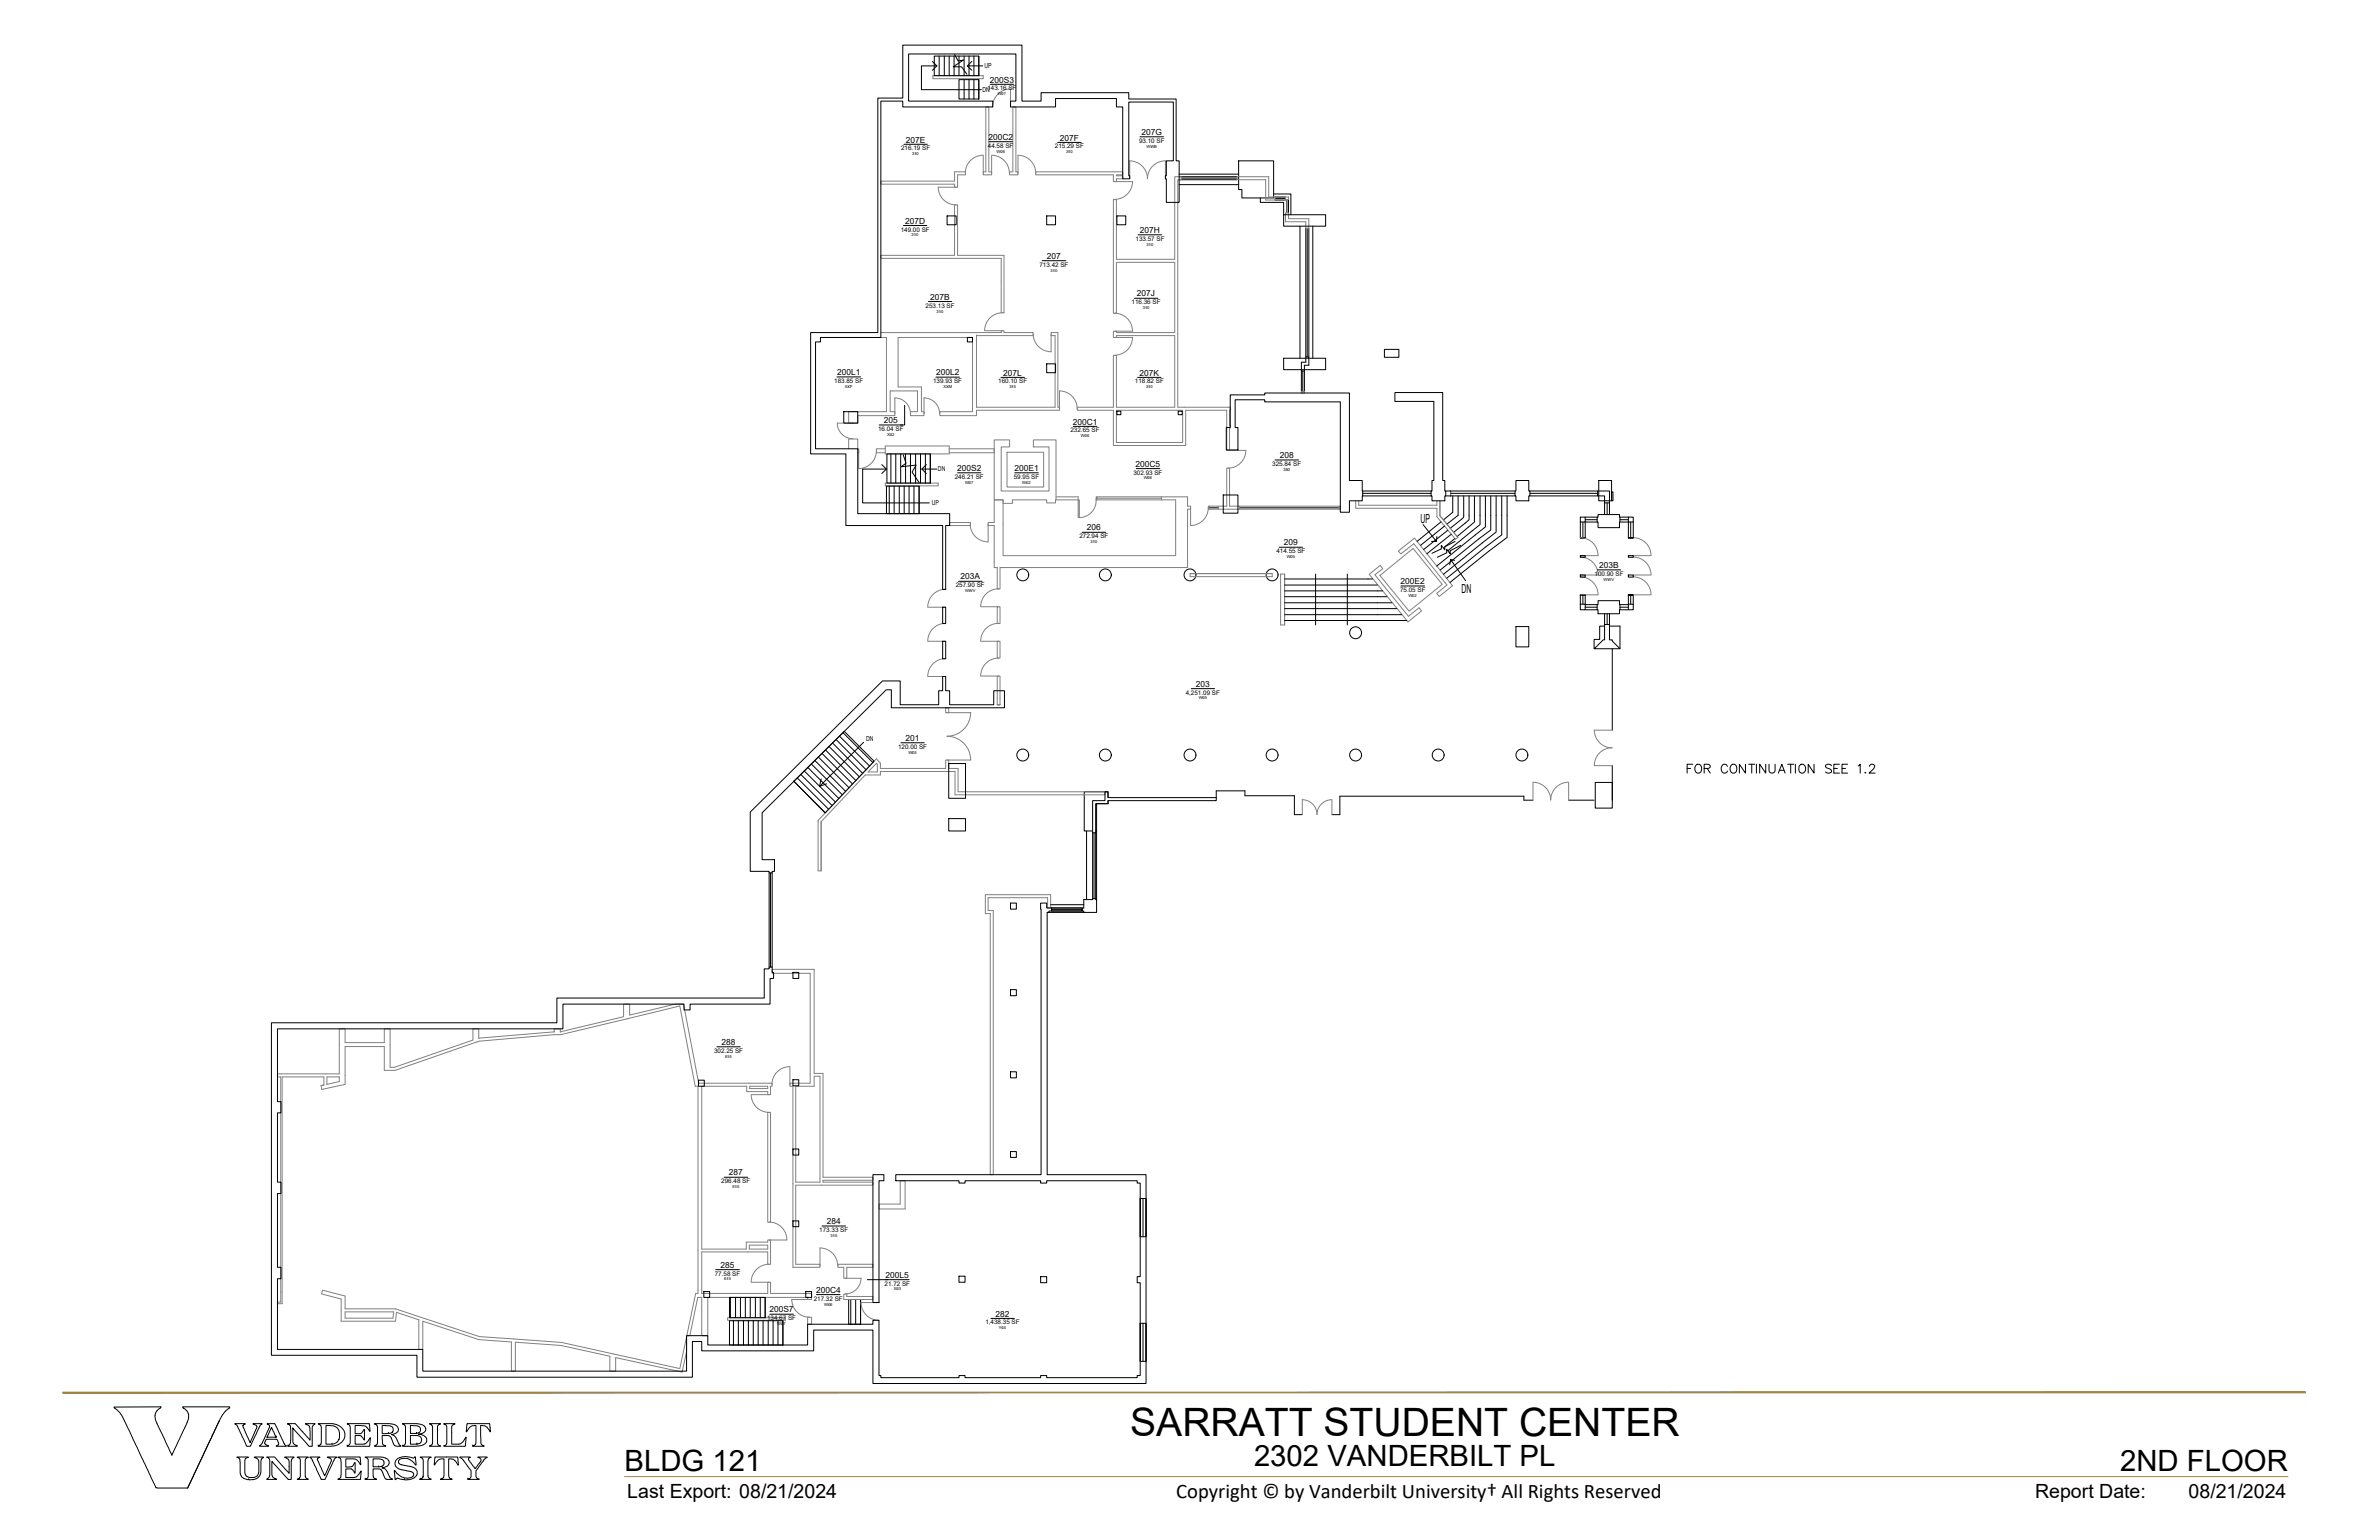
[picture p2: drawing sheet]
<svg xmlns="http://www.w3.org/2000/svg" width="432mm" height="279mm" viewBox="0 0 432 279" stroke-linecap="round" stroke-linejoin="round" font-family="sans-serif">
<defs><g id="words">
<text font-size="7.1" x="205.1" y="260.4">SARRATT STUDENT CENTER</text>
<g font-size="5.3">
<text x="113.4" y="267">BLDG 121</text>
<text x="227.6" y="266">2302 VANDERBILT PL</text>
<text x="384.8" y="266.9">2ND FLOOR</text>
</g>
<text font-size="3.8" x="213.5" y="271.7">Copyright © by Vanderbilt University† All Rights Reserved</text>
<g font-size="3.5">
<text x="113.9" y="271.8">Last Export: 08/21/2024</text>
<text x="369.4" y="271.8">Report Date:</text>
<text x="397.2" y="271.8">08/21/2024</text>
</g>
<g font-size="2.3">
<text x="257.8" y="94.9">UP</text>
<text x="265.3" y="107.6">DN</text>
</g>
<g font-size="1.5">
<text x="179.6" y="15">200S3</text>
<text x="164.4" y="25.9">207E</text>
<text x="179.4" y="25.4">200C2</text>
<text x="192.3" y="25.5">207F</text>
<text x="207.2" y="24.5">207G</text>
<text x="164.3" y="40.6">207D</text>
<text x="190" y="47">207</text>
<text x="206.9" y="42.3">207H</text>
<text x="206.4" y="53.8">207J</text>
<text x="168.9" y="54.4">207B</text>
<text x="151.9" y="68.1">200L1</text>
<text x="169.9" y="68.1">200L2</text>
<text x="182.1" y="68.2">207L</text>
<text x="206.8" y="68.2">207K</text>
<text x="160.4" y="76.8">205</text>
<text x="194.7" y="77.1">200C1</text>
<text x="232.3" y="83.2">208</text>
<text x="173.7" y="85.5">200S2</text>
<text x="184.1" y="85.5">200E1</text>
<text x="206.1" y="84.7">200C5</text>
<text x="197.3" y="96.2">206</text>
<text x="233" y="98.9">209</text>
<text x="174.4" y="105.1">203A</text>
<text x="254.2" y="106">200E2</text>
<text x="290.3" y="103.1">203B</text>
<text x="217.1" y="124.6">203</text>
<text x="164.4" y="134.5">201</text>
<text x="131" y="189.6">288</text>
<text x="132.3" y="213.2">287</text>
<text x="150.1" y="222.1">284</text>
<text x="130.8" y="230">285</text>
<text x="160.7" y="231.8">200L5</text>
<text x="139.6" y="238.1">200S7</text>
<text x="148.1" y="234.6">200C4</text>
<text x="180.7" y="238.9">282</text>
</g>
<g font-size="1.3">
<text x="178.3" y="16.7">DN</text>
<text x="178.7" y="12.4">UP</text>
<text x="170.3" y="85.4">DN</text>
<text x="169.1" y="91.5">UP</text>
<text x="157.2" y="134.5">DN</text>
</g>
<g font-size="1.1">
<text x="179.2" y="16.4">143.16 SF</text>
<text x="163.6" y="27.3">216.19 SF</text>
<text x="179.3" y="26.8">44.58 SF</text>
<text x="191.5" y="26.9">215.29 SF</text>
<text x="206.7" y="25.9">93.10 SF</text>
<text x="163.5" y="42">149.00 SF</text>
<text x="206.1" y="43.7">133.57 SF</text>
<text x="188.7" y="48.4">713.42 SF</text>
<text x="168" y="55.9">253.13 SF</text>
<text x="205.4" y="55.2">116.36 SF</text>
<text x="151.4" y="69.5">183.85 SF</text>
<text x="169.4" y="69.5">139.93 SF</text>
<text x="181.2" y="69.6">160.10 SF</text>
<text x="206" y="69.6">118.82 SF</text>
<text x="159.4" y="78.2">16.04 SF</text>
<text x="194.3" y="78.5">232.65 SF</text>
<text x="173.3" y="86.9">246.21 SF</text>
<text x="184" y="86.9">59.95 SF</text>
<text x="205.7" y="86.1">302.93 SF</text>
<text x="230.9" y="84.6">325.84 SF</text>
<text x="195.9" y="97.7">272.94 SF</text>
<text x="231.7" y="100.4">414.55 SF</text>
<text x="173.5" y="106.6">257.90 SF</text>
<text x="254.1" y="107.4">75.05 SF</text>
<text x="289.4" y="104.5">100.90 SF</text>
<text x="215.2" y="126">4,251.09 SF</text>
<text x="163" y="135.9">120.00 SF</text>
<text x="129.6" y="191">302.25 SF</text>
<text x="130.9" y="214.7">296.48 SF</text>
<text x="148.7" y="223.5">173.33 SF</text>
<text x="129.7" y="231.5">77.58 SF</text>
<text x="160.6" y="233.3">21.72 SF</text>
<text x="139.2" y="239.5">134.67 SF</text>
<text x="147.7" y="236">217.32 SF</text>
<text x="178.8" y="240.3">1,438.35 SF</text>
</g>
<g font-size=".7">
<text x="181.1" y="17.3">W07</text>
<text x="181.7" y="17.3">-</text>
<text x="165.6" y="28.2">310</text>
<text x="166.1" y="28.2">-</text>
<text x="180.9" y="27.7">W06</text>
<text x="181.5" y="27.7">-</text>
<text x="193.5" y="27.8">310</text>
<text x="194" y="27.8">-</text>
<text x="208.1" y="26.8">WWB</text>
<text x="208.9" y="26.8">-</text>
<text x="165.5" y="42.9">310</text>
<text x="166" y="42.9">-</text>
<text x="208.1" y="44.6">310</text>
<text x="208.6" y="44.6">-</text>
<text x="190.7" y="49.3">310</text>
<text x="191.2" y="49.3">-</text>
<text x="170" y="56.7">310</text>
<text x="170.5" y="56.7">-</text>
<text x="207.4" y="56.1">310</text>
<text x="207.9" y="56.1">-</text>
<text x="153.3" y="70.4">XXF</text>
<text x="153.9" y="70.4">-</text>
<text x="171.2" y="70.4">XXM</text>
<text x="171.9" y="70.4">-</text>
<text x="183.2" y="70.5">315</text>
<text x="183.7" y="70.5">-</text>
<text x="208" y="70.5">310</text>
<text x="208.5" y="70.5">-</text>
<text x="161" y="79.1">X02</text>
<text x="161.6" y="79.1">-</text>
<text x="196.2" y="79.3">W06</text>
<text x="196.8" y="79.3">-</text>
<text x="175.2" y="87.8">W07</text>
<text x="175.8" y="87.8">-</text>
<text x="185.5" y="87.8">W02</text>
<text x="186.2" y="87.8">-</text>
<text x="207.6" y="87">W06</text>
<text x="208.3" y="87">-</text>
<text x="232.9" y="85.4">350</text>
<text x="233.5" y="85.4">-</text>
<text x="197.9" y="98.6">310</text>
<text x="198.4" y="98.6">-</text>
<text x="233.5" y="101.2">W05</text>
<text x="234.2" y="101.2">-</text>
<text x="175.2" y="107.4">WWV</text>
<text x="176" y="107.4">-</text>
<text x="291.1" y="105.3">WWV</text>
<text x="291.9" y="105.3">-</text>
<text x="255.6" y="108.3">W02</text>
<text x="256.3" y="108.3">-</text>
<text x="217.6" y="126.9">W05</text>
<text x="218.2" y="126.9">-</text>
<text x="164.9" y="136.8">W05</text>
<text x="165.5" y="136.8">-</text>
<text x="131.6" y="191.9">615</text>
<text x="132.1" y="191.9">-</text>
<text x="133" y="215.5">615</text>
<text x="133.4" y="215.5">-</text>
<text x="150.7" y="224.4">315</text>
<text x="151.2" y="224.4">-</text>
<text x="131.4" y="232.3">615</text>
<text x="131.9" y="232.3">-</text>
<text x="149.6" y="236.9">W06</text>
<text x="150.2" y="236.9">-</text>
<text x="162.2" y="234.1">X03</text>
<text x="162.8" y="234.1">-</text>
<text x="141.1" y="240.4">W07</text>
<text x="141.7" y="240.4">-</text>
<text x="181.3" y="241.1">Y04</text>
<text x="181.8" y="241.1">-</text>
</g>
</g></defs>
<!-- layer: A-WALL-EXTR -->
<g fill="none" stroke="#000" stroke-width=".18">
<path d="M163.9 8.2h21.6v10.1h3.5v-1.5h15.9v1.2h8.6v11.2h.5v7.5h-2.3v-4.3h-.2v-.5h.2v-2.7h1.3v-10.7h-8.1v13.4h.1v.5h-1.2v-13h-1.2v-1.5h-11v1.5h-8.2v-1.1h1v-8.5h-19.5v8.5h15.3v1.1h-16.3v-1.1h-4v42.9h-11v.8h-.9v19.4h7.7v11.8h16.7v2.1h-.8v11.6h-.5v-11.6h-17.6v-12.9h-6.4v-22.1h12.2v-42.5h4.6zM214 32.6h10.5M214 32.1h10.5M214 33.5h10.8M214 31.6h10.8M214.4 32.3h10.1M224.8 29.2h6.4v6.7h-5.8v-1.5h-.6zM228.8 35.9v.8h4.2v2.3M231.2 35.2h3.1v3.8M231.4 36.3h1.9M231.4 36h1.9M231.4 35.7h1.9"/>
<path d="M233 39h7.6v2h-7.6zM233.6 36.2v2.4M233.9 36.2v2.4M236 41v24M237 41.4v23.3M237.3 41.4v23.3M237.6 41.4v23.3M238.3 41v24M223.3 71.6h6.3v-.3h15.3v15.9h2.4v3.7h-2.4v2h-1.6v-20h-13.7v-.4h-5.4v5.1h.5v4h-2.1v-4h.7zM233 65h7.6v2.1h-7.6zM236.2 67.3v3.7M236.5 67.3v3.7"/>
<path d="M236.8 67.3v3.7M237 64.7h.6v1.6h-.8v1h-.6v-1.6h.8zM251.3 63.4h2.6v1.4h-2.6zM253.2 71.2h8.7v16h.3v1.9h.2l-.2 1.8h-2.3v-.9h-.2v-.9h.2v-1.9h.4v-14.4h-7.1zM219.5 92.1h1.6M222 89.8h2.7v3.3h-2.7zM225 92.1h18M247.3 89.1h12.4M247.3 90h12.4M247.3 89.5h12.4M262.4 89.1h12.6M262.4 90h12.6"/>
<path d="M263.3 89.5h11.7M275.2 87.2h2.3v1.9h.2v.9h-.2v.9h-2.3v-.9h-.2v-.9l.2-.1zM277.7 89.1h12.3M277.7 90h12.3M277.7 89.5h12.3M286.8 93.8h.9v.9h-.9zM286.8 94.7v2.9M287.3 94.7v2.9M287.7 97.6h-.9h.9M287.7 94.3h2.2M287.7 93.8h2.2M289.9 94.7h-2.2v2.9"/>
<path d="M290 89.1h2.1v2.1h-.9v-1.2h-1.2zM290.1 93.4h3.8v2.3h-3.8v-1h-.2v-.9h.2zM290.2 87.2h2.3v3.7h-2.3zM291.2 91.2v2.2M291.7 91.2v2.2M292.1 91.2v2.2M292.5 89.3h.3v1.6h-.3zM294 94.7h1.6M294 94.3h1.6M294 93.8h1.6M295.6 97.6h.8h-.8M295.6 93.8h.8v.9h-.8z"/>
<path d="M295.6 94.7v2.9M296 94.7v2.9M296.4 94.7v2.9M171.1 110.2h.5v2.9h-.5zM171.1 116.3h.5v3.2h-.5zM286.8 100.8h.9v.3h-.9zM286.8 104.3h.9v.4h-.9zM286.8 109.6h.9v1h-.9zM286.8 108v1.6M287.3 108v1.6M287.7 109.7h2.2M287.7 110.2h2.2"/>
<path d="M287.7 110.6h2.2M287.7 108v1.6M290.1 109h3.8v2.4h-3.8v-.8h-.2v-.9h.2zM291.2 113.6h-.8v2.4h-1.1v1.6h.2M291.2 111.4v1.9M291.7 111.4v1.9M292.1 113.6h1.9v4l-1.4-1.3v-.2h-.5v-2.8h-.9v2.8h-.2l-1.7 1.6 4.7-.1M292.1 111.4v1.9M292.6 117.7v14.8M294 109.7h1.6M294 110.2h1.6M294 110.6h1.6"/>
<path d="M295.6 100.8h.8v.3h-.8zM295.6 104.3h.8v.4h-.8zM295.6 109.6h.8v1h-.8zM295.6 108v1.6M296 108v1.6M296.4 108v1.6M292.6 138.9v6.3M306.2 139.4h.7M307.2 138.7h-1v1.6M307.9 138.7a.73 .73 0 0 1 .9 .3 .73 .73 0 0 1 0 .9 .59 .59 0 0 1-.7 .4 .59 .59 0 0 1-.5-.6v-.4zM309.3 139.4l1-.1a.35 .35 0 0 0-.1-.6h-.9v1.6M309.9 139.4l.5 .9"/>
<path d="M313.5 139a.59 .59 0 0 0-.6-.3 .59 .59 0 0 0-.5 .6v.4a.59 .59 0 0 0 .5 .6 .59 .59 0 0 0 .6-.4M314.3 138.7a.73 .73 0 0 1 .9 .3 .73 .73 0 0 1 0 .9 .59 .59 0 0 1-.7 .4 .59 .59 0 0 1-.5-.6v-.4zM316.8 138.7v1.6l-1.1-1.6v1.6M317.4 138.7h1.1M318 138.7v1.6M318.8 138.7v1.6M320.5 138.7v1.6l-1.1-1.6v1.6M321.1 138.7v1.1a.56 .56 0 0 0 .5 .5 .56 .56 0 0 0 .6-.5v-1.1M323 139.8h.8M324.5 138.7h1.1M325 138.7v1.6M325.9 138.7v1.6"/>
<path d="M326.6 138.9a.68 .68 0 0 1 .9-.1 .68 .68 0 0 1 .2 .9 .61 .61 0 0 1-.6 .6 .61 .61 0 0 1-.6-.6zM329.3 138.7v1.6l-1.1-1.6v1.6M332.4 138.9a.61 .61 0 0 0-.6-.3 .61 .61 0 0 0-.5 .4l.2 .3 .8 .3 .1 .5a.79 .79 0 0 1-1.1 0M332.9 139.4h.6M333.9 138.7h-1v1.6h1M334.3 139.4h.7M335.4 138.7h-1.1v1.6h1.1M337.3 139l.3-.3v1.6M339.3 139l.3-.3h.5a.44 .44 0 0 1-.1 .8l-.8 .8h1.1M136.2 147.3l24-23.8h3.2v4.4h7v-2.6h.7v-2.6h.5v2.6h.8v2.6h8v-2.6h1.9v3.1h-20.5v-3.2h-.9l-22.6 22.3v8.5h2.3v2.1h-.4v.3h-.6v-.3h-3.4zM139.6 158.4v17M139.9 158.4v17"/>
<path d="M140.2 158.4v17M197.2 150.8v12.4M198.3 145.3h2.3v-1.6h.5v1h19.7v.6h-19.7v.5h-2.2v5.3h-.6zM198.3 151.1v11.9M198.6 151.1v11.9M198.9 151.1v11.9M199 150.8v12.4M201.1 144.7v-1h-4.3v7.1h1.5M201.1 145.3v.5h-2.1v5h-.1M220.8 144.7v-1.2h5.2v.9h8.9v3.4h1.5M278.2 145.2h-1.6v-.7h-33.4v3.3h-1.4M284.7 145.2h4.6"/>
<path d="M289.5 142h3.1v4.6h-3.1zM322.8 140.3l.6-1.6 .6 1.6M338.6 140.1v.2l.1-.1M190.1 165.5h6.6M190.7 164.1h6M190.9 164.7h5.5v.6h-5.5zM190.9 165.3h5.5M190.9 165h5.5M190.9 164.7h5.5M196.7 163.2h1.6v-.2h.6v.2h.1v2.3h-2.3v-.2h-.3v-.6h.3zM49.3 185.6h51.8v-4.5h37.6v-5.3h.9v-.4h.6v1h.2v1.1h-.6v4.7h-14.5v1h-1.2v-1h-21.9v4.5h-51.8v13.2h.6v2h-.6v12.6h.6v2h-.6v13.4h.6v2.1h-.6v12.8h26.3v4h47.9v-6.5h3.9v1.7h18.1v-3.7h11.8v-.8h1.1v10.1h.4v.4h14.2v-.4h1.1v.4h13.7v-.4h1.1v.4h16.4v-.4h.6v-16.9h-.6v-1.1h.6v-17h-.6v-.4h-16.4v.4h-1.1v-.4h-13.7v.4h-1.1v-.4h-11.5v-1.1h26.4l-.1-49.3h1.1v.9h.9v.6h-.5v.2h-.3v47.6h17.9v37.9h-49.6v-9.7h-10.7v3.8h-20.3v-1.7h-1.7v6.5h-50v-4h-26.4zM158.4 213.1h2v1.1h-.9v22.1h-1.1z"/>
<path d="M207 217.4h1v7h-1zM207 217.4v7M207.5 217.4v7M208 217.4v7M207 240.1h1v6.9h-1zM207 240.1v6.9M207.5 240.1v6.9M208 240.1v6.9"/>
</g>
<g fill="#000" stroke="#000" stroke-width=".18">
<path d="M286.8 107.9l.9 .1zM286.8 107.9l.9 .1z"/>
<path d="M295.6 107.9l.8 .1zM295.6 107.9l.8 .1z"/>
</g>
<!-- layer: A-WALL-INTR -->
<g fill="none" stroke="#808080" stroke-width=".18">
<path d="M169.3 13.7h9.2v.6h-9.2zM178.9 19.4h.6v11.8h.5v.5h-1.5v-.5h.4zM183.8 19.4h.6v11.8h.4v.5h-1.6v-.5h.6zM159.9 32.9h13.4v-1.7h1.9v.5h-1.4v2.3h-.5v-.6h-13.4zM188 31.2h15.8v.5h-1.2v.2h1.2v.5h-1.2v.5h-.5v-1.2h-14.1zM202.1 36.2h.5v10.8h10.6v-14.9h1.2v.5h-.6v41.3h9.5v.5h-.1v2.7h.1v.6h-.1v4h-.5v-7.3h-7.5v6.4h-13.1v-6.4h-6.6v-.5h6.6v-9.4h.5v9.4h10.6v-13h-10.6v.3h-.5v-1.1h.5v.2h10.6v-12.7h-10.6v9.2h-.5zM224.5 32.1h5.8v3.6h1.1v.6h-1.7v-3.7h-5.2zM233.3 38.6h.6v1.1h3.7v1.7h-.6v-1.2h-3.7zM233.3 35.7h.6v.5l-.6 .1zM159.9 46.3h13.4v-9.1h.5v9.1h8.4v10.4h-.5v-9.8h-21.8zM182 56.7a3.2 3.2 0 0 0-3.3 3.3h3.3M159.9 60.3h21.8v-.3h.5v.3h5.3v.6h-10.3"/>
<path d="M177.2 60.8v13.1h14.3v-13h-.7v-.6h1.2v13.6h.3v.5h-15.1v1h-6.6v-.7h5.9v-13.5h-13.5v9h4.2v4.5h.5v.7h-2.4v-.7h1.2v-3.8h-4.9v3.8h.8v.7h-6.7v1.4h-1.7v-2.1h6.9v-13.5h-1.6M180.5 79.8h2.7v1.3h-1.5v8h8.7v-8h-2.8v-1.3h4.1l-.1 11.4h-1.6v-.5h-6.2v.6h-1.7v-.6h-1.6zM202.6 74.4h12.1v5.9h-12.1zM236.2 71h.6v.3h-.6zM154 81.4v-1.8h1.7v1.8h.2v.7h-.2M160.7 81.4h-1.6v.7h1.6M160.7 87.6h9.6v.6h-9.6zM160.7 80.9h11.6v1.5h-11.6zM172.3 81.4h8.2v.7h-8.2M172.4 94.8h3.7v.5h-3.7zM182.8 82.1h6.6v6.3h-6.6zM191.7 90.1h4v.6h-4"/>
<path d="M199 90.1h.1v.6h-.1zM199.1 90.1h11.7M199.1 90.4h11.7M199.1 90.7h11.7M219.3 91.8h.2v.6h-.2zM219.5 92.4h1.6M219.5 91.8h1.6M222.7 84.9h.5v6.9h1.8v.6h-3.9v-.6h1.6zM225 92.4h18M225 91.8h18M243 91.8h.3v.6h-.3zM246.1 90.9v1.3h14.7v1.5l3.4 4.1 .4-.3"/>
<path d="M246.6 90.9v.8h14.2v-.8M253.8 100l2.9-2.4 6.9 8.7-2.4 1.9-.4-.5 1.8-1.6-6-7.4-2.4 1.8zM261.4 90.9v2.7M261.4 93.6l3.2 3.9M263.3 89.1v.9v-.9M180.5 103h.5v3.9h.5v-3.9h.6M181 110.1h.5v3h-.5zM181 116.3h.5v3.1h-.5zM181 103h-.5v-7.7h-1.1v-.5h1.1v-4.1h1.6v10.1h31.3v-10.1h-2.6v-.6h4.7v1.7h.6v.6h-.6v10.6h-34M216 104.1h14.9v.5h-14.9zM232.4 104.2h.8v9.2h-.8zM248.5 104.2l2-1.6 .5 .6-1.5 1.1 6.1 7.5 2-1.5 .4 .5-2.4 2z"/>
<path d="M250.5 104.4l6-4.9 5.3 6.5-6 4.9zM159.1 137.7l.7 .7v1h11.8v-1.5h.6v1.5h1.7v4.3h26.7v.5h-27.3v-4.2h-13.5v.6h-2.8l-8 8.5v8.9h-.5v-9.1zM159.1 138.5l.1 .2v1.4h-1.6zM171.6 128.4h.6v.9h-.6zM181 122.7h.5v5.2h-.5zM181.3 127.9h.2h-.2M181.3 127.9h-.3h.3M140.2 175.9h7.6v18.8h1.6v18.9h9v.5h-9v.4h9v.5h-14v14.4h4.4v.5h-4.9v-32.8h-.5v-.6h3.7v-19.9h-6.9zM178.8 162.3h11.9v2.4h-.6v-1.8h-10.7v2.3h.9v47.9h-.6v-47.4h-.9zM50.4 194.8h11.2v-8.1h1v2.5h7.2v-2.5h1v6.9h.8l14.2-4.9v-2h1.1v1.7l13.7-1.2v-.5h1.1v.5l11.5-2.7v-2.3h1.1v2l8.3-2h1.5l2.7 14.3h13.4v.6h-.3v1.5h-.6v-.6h-3.8v-.9h-8.1v29.5h8.1v-1.2h3.8v-.4h.6v4.4h-.6v-2.3h-11.9v7.6h11.9v-2.1h.6v2.1h7.4v1.1h-.7v-.4h-18.1v6.9h-1.1v-6.9h-.8l-1.4 6.9h-.5l1.6-7.6h.4v-37.6h-.5l-2.8-14.6-21.6 5.2h-1.2l-13.7 1.2-15.2 5.3h-1.9v-4.3h-7.2v6.8l-4.2 1-.1-.8h.5v-1.5h-7.6v41.1h-.8v-.3h.6v-40.8h-.6zM59.3 196.7l2.3-.5v-.8h-2.3v1.4M136.1 197.1h3.2v.4h-3.2z"/>
<path d="M136.3 198.6a3.2 3.2 0 0 0 3.3 3.2M136.4 198.6h3.2M144.4 197.1h3.4v-1.8h1v19.2h-4.4zM139.3 201.8h.6v20h-.6zM163.4 214.2h.9v5.1h-4.8v-.8h3.9zM58.5 234.1l4.1 1v2.4h9.2l15.2 5 14.9 1.1 21.5 4.7 1.2-5.7v2.6l-.8 3.7-12.1-2.6v2.5h-1v-2.7l-8.9-2-8.3-.6v5.3h-.7v-5.3l-5.9-.5-10.2-3.3v5.1h-.7v-5.3l-4-1.4-.2 1.6h-9.9v-4l-3.5-.9zM62.6 238h8.8l-.1 1.2h-8.7zM132.1 239.1h10.5v.4h-10.5zM136 225.9h3.3v.7h-3.3zM146.6 239h.7v1.3h-.7zM152.1 229.4h6.3v.5h-4.7v2h-.6v-2h-1zM153.1 234.8h.6v.4h4.7v.6h-5.3z"/>
</g>
<!-- layer: A-DOOR -->
<g fill="none" stroke="#808080" stroke-width=".18">
<path d="M183.4 16.1a3.2 3.2 0 0 0-3.2 3.3M183.4 16.2v3.2M170.3 34h3.3M170.3 33.9a3.2 3.2 0 0 0 3.2 3.3M178.4 28.2a3.2 3.2 0 0 0-3.2 3.2M178.5 28.2v3.2M180 28.2a3.2 3.2 0 0 1 3.2 3.2M180 28.2v3.2M184.7 28.2a3.2 3.2 0 0 1 3.3 3.2M184.8 28.2v3.2M202.3 32.9h3.3M205 29.2a3.2 3.2 0 0 1 3.3 3.2 3.2 3.2 0 0 1 3.2-3.2"/>
<path d="M205 29.2v3.2M205.6 32.9a3.2 3.2 0 0 1-3.3 3.3M211.5 29.2v3.2M202.3 56.8a3.2 3.2 0 0 1 3.3 3.3M152 76.7a2.86 2.86 0 0 0 2.8 2.9M152 76.8h2.8M165.3 75a2.86 2.86 0 0 0-2.9-2.8v2.9M170.5 75a2.86 2.86 0 0 0-2.8-2.8v2.9M187.5 60.6a3.2 3.2 0 0 0 3.3 3.2M190.8 60.6v3.3M195.5 74.2a3.2 3.2 0 0 0-3.2-3.3v3.3M202.3 61.2h3.3"/>
<path d="M202.3 60.1h3.3M205.6 61.2a3.2 3.2 0 0 1-3.3 3.2M155.9 81.8v3.2M159.1 81.8a3.2 3.2 0 0 1-3.3 3.2M176.1 95.1a3.2 3.2 0 0 0 3.2 3.2M179.4 95.1v3.2M195.7 90.7h.2v3.2h-.2zM198.9 90.7a3.1 3.1 0 0 1-3 3.2M219.3 92.1a3.2 3.2 0 0 1-3.2 3.2v-3.2M222.9 81.7h3.2M226.1 81.7a3.2 3.2 0 0 1-3.2 3.2M286.8 97.6a3.2 3.2 0 0 1 3.3 3.2"/>
<path d="M296.4 97.6a3.2 3.2 0 0 1 3.3 3.2M168.4 116.3h3.2M168.4 110.2h3.2M171.6 106.9a3.2 3.2 0 0 0-3.2 3.2M171.6 113.1a3.2 3.2 0 0 0-3.2 3.2M171.6 119.5a3.2 3.2 0 0 0-3.2 3.2M178 110.1h3.3M178 116.3h3.3M181.2 106.8a3.2 3.2 0 0 0-3.2 3.3M181.2 113.1a3.2 3.2 0 0 0-3.2 3.2M181.2 119.4a3.2 3.2 0 0 0-3.2 3.2M286.8 101.1a3.2 3.2 0 0 1 3.3 3.2h-3.3"/>
<path d="M286.8 104.7a3.2 3.2 0 0 1 3.3 3.2h-3.3M286.8 100.8h3.3M296.4 104.7a3.2 3.2 0 0 1 3.3 3.2h-3.3M296.4 101.1a3.2 3.2 0 0 1 3.3 3.2h-3.3M296.4 100.8h3.3M168.4 122.7h3.2M171.9 129.3h4.3M171.9 137.9h4.3M176.2 129.3a4.3 4.3 0 0 1-4.3 4.3 4.3 4.3 0 0 1 4.3 4.3M178 122.7h3.3M292.6 135.7a3.2 3.2 0 0 0-3.2 3.2h3.2M292.6 132.5h-3.2a3.2 3.2 0 0 0 3.2 3.2"/>
<path d="M241.7 145.1a2.69 2.69 0 0 0-2.7 2.7 2.69 2.69 0 0 0-2.6-2.7v2.7M241.8 145.1v2.7M278.2 141.9a3.2 3.2 0 0 1 3.3 3.3 3.2 3.2 0 0 1 3.2-3.3M278.2 142v3.2M284.7 142v3.2M143.3 193.5a3.2 3.2 0 0 0-3.2 3.3M143.4 193.6v3.2M136.4 232.6h3.2M139.6 229.4a3.2 3.2 0 0 0-3.3 3.2M139.6 221.7a3.2 3.2 0 0 1 3.2 3.3M139.6 225h3.2M143.7 235.8h3.3"/>
<path d="M143.7 235.7a3.2 3.2 0 0 0 3.2 3.3M148.8 226.4a3.2 3.2 0 0 1 3.2 3.3M148.8 226.4v3.3M153.4 231.9h2.9M156.3 231.9a2.86 2.86 0 0 1-2.9 2.9M159.5 236.3h-3.2a3.2 3.2 0 0 0 3.2 3.2"/>
</g>
<!-- layer: A-COLS -->
<g fill="none" stroke="#000" stroke-width=".18">
<path d="M171.9 39.2h1.7v1.6h-1.7zM190 39.2h1.6v1.6h-1.6zM202.7 39.2h1.6v1.6h-1.6zM153.1 74.7h2.6v2.1h-2.6zM175.6 61.2h.9v.8h-.9zM190 66h1.6v1.6h-1.6zM202.7 74.6h.7v.6h-.7zM213.9 74.6h.7v.6h-.7zM275.2 113.7h2.3v3.7h-2.3zM172.2 138.5h3v6.3h-3zM172.2 148.5h3v2.3h-3zM143.9 176.4h1.1v1.1h-1.1z"/>
<path d="M183.4 163.8h1.1v1.1h-1.1zM183.4 179.5h1.1v1.2h-1.1zM126.8 196h1v1.1h-1zM143.9 195.9h1.1v1.1h-1.1zM183.4 194.5h1.1v1.1h-1.1zM143.9 208.5h1.1v1.1h-1.1zM183.4 208.9h1.1v1.1h-1.1zM127.7 234.3h1.1v1.1h-1.1zM143.9 221.5h1.1v1.1h-1.1zM146.2 234.3h1.1v1.1h-1.1zM174.1 231.5h1.1v1.1h-1.1zM188.9 231.6h1.1v1.1h-1.1z"/>
<circle cx="185.6" cy="104.3" r="1.08"/>
<circle cx="200.6" cy="104.3" r="1.08"/>
<circle cx="216" cy="104.3" r="1.08"/>
<circle cx="230.9" cy="104.3" r="1.08"/>
<circle cx="246" cy="114.8" r="1.08"/>
<circle cx="185.6" cy="137" r="1.08"/>
<circle cx="200.6" cy="137" r="1.08"/>
<circle cx="216" cy="137" r="1.08"/>
<circle cx="230.9" cy="137" r="1.08"/>
<circle cx="246" cy="137" r="1.08"/>
<circle cx="261" cy="137" r="1.08"/>
<circle cx="276.2" cy="137" r="1.08"/>
</g>
<!-- layer: A-FLOR-STRS -->
<g fill="none" stroke="#000" stroke-width=".18">
<path d="M169.2 11.1l.8 .9M169.6 10.2h8.1v3.5h-8.1zM170 12h-2.8v4.3h10.9M170 12l-.8 .8M170.5 10.2v3.5M171.4 10.2v3.5M172.3 10.2v3.5M173.2 10.2v3.5M173.3 9.9l.6 1.2 1-.2-1.9 1.2h1.5l1 1.4M174.1 14.4h3.6v3.6h-3.6zM174.1 10.2v3.5M175 10.2v3.5"/>
<path d="M175 14.4v3.6M175.6 12h2.8M175.6 12l.8 .8M175.9 10.2v3.5M175.9 14.4v3.6M176.4 11.1l-.8 .9M176.8 10.2v3.5M176.8 14.4v3.6M177.7 10.2v3.5M177.7 14.4v3.6M160 84.3l.9 .8M160.9 88.2h5.9v5h-5.9z"/>
<path d="M160.9 85.1h-4.3v6.1h12.1M160.9 85.1l-.9 .8M161 82.4h7.9v5.2h-7.9zM161.4 88.2v5M161.7 82.4v5.2M162.3 88.2v5M162.6 82.4v5.2M163.2 88.2v5M163.5 82.4v5.2M163.9 82.5l.6 1.5-.9 .7 2.7-.3-.7 1.3 1.2 1.9M164.1 88.2v5M164.4 82.4v5.2"/>
<path d="M165 88.2v5M165.3 82.4v5.2M165.9 88.2v5M166.2 82.4v5.2M166.8 88.2v5M167.1 82.4v5.2M167.3 85.1h2.7M167.3 85.1l.8 .8M168 82.4v5.2M168.1 84.3l-.8 .8M168.9 82.4v5.2M258.3 95.2l2.4 3"/>
<path d="M259.8 98.2h.9M260.8 97.3l-.1 .9M261.6 94.7l-4.4 3.5M262.2 95.4l-4.4 3.5M262.2 99.2v.6l-.6-.9v.7l-1.7 .8M262.8 96.2l-4.4 3.5M263.4 96.9l-4.4 3.6M263.7 90v2.9l-1.7 1.4M264.1 97.7l-1.9 1.5M264.1 98.2l-1.9 1M264.7 90v3.5l-2.1 1.6M265.1 98.9l-1.9 1v.6l-.6-.8v.6l-1.7 .8"/>
<path d="M265.7 90v3.8l-2.5 2.1M266.6 90v4.3l-2.8 2.3M267.6 90v4.7l-3.1 2.6M268.6 90v5.2l-5.8 4.7M269.6 90v5.6l-8.8 7.1M270.6 90v6.2l-9.2 7.2M271.6 90v6.5l-9.6 7.7M272.6 90v7l-10 7.9M273.5 90v7.5l-3.2 2.4-7.1 5.8M233.2 105h15.9M233.2 106.1h16.8M233.2 107.2h17.7"/>
<path d="M233.2 108.3h18.5M233.2 109.4h19.4M233.2 110.4h20.3M233.2 111.5h21.2M233.2 112.6h22.1M238.8 104.2v9.2M244.5 104.2v9.2M263.3 101.5l2.7 3.8M263.3 101.5l-.2 1M263.3 101.5l.7 .2M146 139.9l5.6 5.6M146.6 139.2l5.7 5.7"/>
<path d="M147.3 138.6l5.6 5.6M147.9 138l5.6 5.6M148.5 137.3l5.6 5.6M149.2 136.7l5.6 5.6M149.8 136.1l5.5 5.5M150.5 135.4l5.5 5.5M151.1 134.8l5.5 5.5M151.8 134.2l5.4 5.5M152.4 133.6l5.4 5.4M153 132.9l5.4 5.5M156.7 134.7l-8 8M144.1 141.7l9.1-9 5.5 5.4-8.9 9.4z"/>
<path d="M144.1 141.7l5.7 5.8M144.7 141.2l5.7 5.6M145.4 140.5l5.6 5.6M149 141.3l-.3 1.4M150 142.2l-1.3 .5M132.4 239.6h9.7v4.4h-9.7zM132.4 235.4h6.5v3.7h-6.5zM132.6 235.4v3.7M133.1 239.6v4.4M133.5 235.4v3.7M134 239.6v4.4M134.4 235.4v3.7"/>
<path d="M134.9 239.6v4.4M135.3 235.4v3.7M135.8 239.6v4.4M136.2 235.4v3.7M136.7 239.6v4.4M137.1 235.4v3.7M137.6 239.6v4.4M138 235.4v3.7M138.5 239.6v4.4M138.9 235.4v3.7M139.4 239.6v4.4M140.3 239.6v4.4"/>
<path d="M141.2 239.6v4.4M142.1 239.6v4.4M154 235.8h2.2v4.5h-2.2zM154.4 235.8v4.5M155.3 235.8v4.5M156.2 235.8v4.5"/>
</g>
<!-- layer: A-SPAC-LEAD -->
<path d="M164.2 73.5v3.6h-.8M157.4 232.2h3.7" fill="none" stroke="#000" stroke-width=".18"/>
<!-- layer: A-SPAC-RMNB -->
<g fill="none" stroke="#000" stroke-width=".18">
<path d="M179.7 15.3h4.3M164.1 26.2h4.2M179.5 25.7h4.3M192 25.8h4.2M206.9 24.8h4.3M164 40.9h4.2M168.5 54.7h4.2M189.2 47.3h4.2M205.9 54.1h4.3M206.6 42.6h4.2M151.9 68.4h4.3M159.6 77.1h4.2"/>
<path d="M169.9 68.4h4.2M181.7 68.5h4.3M194.8 77.4h4.3M206.5 68.5h4.2M173.8 85.8h4.2M184.2 85.8h4.3M196.4 96.6h4.3M206.2 85h4.3M231.4 83.5h4.3M232.2 99.3h4.2M174 105.5h4.3M254.3 106.3h4.3"/>
<path d="M289.9 103.4h4.3M163.5 134.8h4.3M216.2 124.9h4.3M130.1 189.9h4.3M131.4 213.6h4.3M129.9 230.3h4.3M139.7 238.4h4.3M148.2 234.9h4.3M149.2 222.4h4.3M160.7 232.2h4.3M179.9 239.2h4.2"/>
</g>
<!-- layer: A-TTLB-DWFL-BRDR -->
<path d="M113.4 267.9h301.9" fill="none" stroke="#a28448" stroke-width=".18"/>
<path d="M11.4 252.6v.1l407.1-.1zM11.4 252.7l407.1-.1v.1z" fill="#a28448" stroke="#a28448" stroke-width=".18"/>
<g fill="none" stroke="#000" stroke-width=".18">
<path d="M39.8 257.7l.4-.6a4.7 4.7 0 0 1 1.5-1.7v-.2h-8.5v.2a1.84 1.84 0 0 1 .7 2.8l-2.7 5.8-2.6-5.6a2.01 2.01 0 0 1 .6-3.1h-8.5v.1a6.1 6.1 0 0 1 2.1 2.9l5.5 11.6 5.8 .1M39.8 257.7l-5.7 12.3M42.6 258.3h1.9a.46 .46 0 0 0-.4 .4 .46 .46 0 0 0 .2 .5l1.1 2.5 1.1-2.4a.51 .51 0 0 0 .1-.6 .51 .51 0 0 0-.6-.3l-.1-.1h1.7l-.5 .4-1.6 3.7h-.7l-1.5-3.3a.85 .85 0 0 0-.7-.7zM48.5 258.3h1.4l1.7 3.7 .4 .3-1.8 .1a.57 .57 0 0 0 .4-.5 .57 .57 0 0 0-.2-.6l-.1-.2h-2l-.1 .4a.47 .47 0 0 0-.1 .5 .47 .47 0 0 0 .4 .2l.3 .2h-1.7l.5-.6 1.2-2.7a.47 .47 0 0 0 .1-.5 .47 .47 0 0 0-.4-.3zM49.3 259l.8 1.7h-1.6zM52.2 258.3h1.4l2.7 3-.1-1.9a.91 .91 0 0 0-.8-1.1h1.8l-.5 .6v3.5h-.6l-2.9-3.3v2.3a.92 .92 0 0 0 .8 1h-1.7v-.1a.92 .92 0 0 0 .5-1.1l-.1-2.1a.62 .62 0 0 0-.5-.8zM57.8 258.3h2.7a2.05 2.05 0 0 1 2 2.7 3.3 3.3 0 0 1-3.5 1.4h-1.2v-.1a1.13 1.13 0 0 0 .5-1.5v-1.7a.64 .64 0 0 0-.5-.8zM59.2 258.6l.9 .1a1.51 1.51 0 0 1 1.5 2 1.63 1.63 0 0 1-2.1 1.3h-.3zM63 258.3h4l.2 1.4-.4-.4a1.66 1.66 0 0 0-1.7-.7h-.6v1.5h.6a.91 .91 0 0 0 1-.8l.1 2-.2-.2a.96 .96 0 0 0-1.2-.7h-.3v1.6h1.1a1.53 1.53 0 0 0 1.6-1.1l-.1 1a.37 .37 0 0 1-.1 .5 .37 .37 0 0 1-.4 0l-3.6-.1a.81 .81 0 0 0 .6-1.1v-2.1a.68 .68 0 0 0-.6-.8zM68 258.3h2.7a1.46 1.46 0 0 1 1.6 1.1 1.35 1.35 0 0 1-1.3 .9 1.81 1.81 0 0 1 1.3 1.5l.5 .5-.5 .1a.84 .84 0 0 1-1-.8l-.3-.8-.5-.4h-1.1v1.1a.72 .72 0 0 0 .6 .9l-2-.1a.97 .97 0 0 0 .5-1.3v-1.9a.83 .83 0 0 0-.5-.8zM69.4 258.6l.9 .1a.73 .73 0 0 1 .9 .2 .73 .73 0 0 1-.1 1l-.4 .2h-1.3zM73.1 258.3h2.5a1.45 1.45 0 0 1 1.7 1l-.4 .6-1 .3h.2a1.13 1.13 0 0 1 1.3 1.3l-.1 .2a3.4 3.4 0 0 1-2.7 .7h-1.5a1.05 1.05 0 0 0 .5-1.4v-2.1a.5 .5 0 0 0-.5-.5z"/>
<path d="M74.5 258.6l1 .1a.72 .72 0 0 1 .8 .7 .72 .72 0 0 1-.9 .7h-.9zM78 258.3h2a.67 .67 0 0 0-.6 .7v2.7a.65 .65 0 0 0 .6 .7l-2-.1a.87 .87 0 0 0 .5-1.2v-2.2a.58 .58 0 0 0-.5-.5zM80.5 258.3h2.1l-.1 .1a.85 .85 0 0 0-.5 1.1v2.5h1a1.63 1.63 0 0 0 1.5-1.3l.1 .3-.1 .9a.35 .35 0 0 1-.1 .5 .35 .35 0 0 1-.4 0h-3.5a.97 .97 0 0 0 .6-1.4v-1.7a.79 .79 0 0 0-.6-1zM84.8 258.3h4.1l.1 1.5-.2-.4a1.16 1.16 0 0 0-1.6-.7l.1 2.9a.66 .66 0 0 0 .6 .8l-2.1-.1a.9 .9 0 0 0 .6-1.2l-.1-2.5a1.51 1.51 0 0 0-1.6 1.2zM43 264.3h2.1l-.1 .1a.81 .81 0 0 0-.6 1.2l.1 1.7a1.18 1.18 0 0 0 1.6 .7 1.46 1.46 0 0 0 .9-1.8v-.8a.81 .81 0 0 0-.5-.9l-.3-.2 1.6 .1a1.42 1.42 0 0 0-.4 1.6v1a1.72 1.72 0 0 1-2.2 1.4 1.66 1.66 0 0 1-1.6-2.2l-.1-1a.75 .75 0 0 0-.5-.9zM45.2 268.4h.1M48.4 264.3l1.5 .1 2.6 2.9v-2.1a.64 .64 0 0 0-.5-.6l-.3-.3 1.7 .1a1.35 1.35 0 0 0-.5 1.6v2.4h-.6l-2.9-3.3-.1 2.4a1.23 1.23 0 0 0 .9 .9h-1.8l.1-.1a2.05 2.05 0 0 0 .5-2v-1.1a.75 .75 0 0 0-.6-.9zM50.1 260.7h.1M52.3 262.4h.1M54 264.3l2 .1a.97 .97 0 0 0-.6 1.3v2.1a.65 .65 0 0 0 .6 .6h-2a.81 .81 0 0 0 .5-1.1v-2.1a.68 .68 0 0 0-.5-.8zM56.2 264.3l1.9 .1a.43 .43 0 0 0-.5 .3 .43 .43 0 0 0 .2 .5l1.1 2.5 .9-1.8a1.05 1.05 0 0 0 .2-1.3l-.6-.3h1.7l-.4 .4-1.7 3.7h-.7l-1.4-3.1zM57.8 262.4h.1"/>
<path d="M60.3 262h.1M61.3 264.3h4l.1 1.4a1.69 1.69 0 0 0-2-1h-.6v1.5l.7-.1a.64 .64 0 0 0 .8-.6l.2-.1v1.9l-.7-.8h-1v1.6h.9a1.51 1.51 0 0 0 1.6-1l.3-.2-.2 1.5h-4.1a.84 .84 0 0 0 .6-1.1v-2.1a.75 .75 0 0 0-.6-.9zM63 262.4h.1M66.3 264.3h2.6a1.53 1.53 0 0 1 1.7 1 1.12 1.12 0 0 1-1.3 1 1.4 1.4 0 0 1 1.1 1l.2 .4a.75 .75 0 0 0 .6 .6l-.5 .1a.9 .9 0 0 1-1.1-.9l-.4-.9-.3-.1h-1.2v1.3a.75 .75 0 0 0 .7 .6h-2.1a.87 .87 0 0 0 .5-1.3v-1.9a.74 .74 0 0 0-.5-.9zM66.3 268.4h.1M67.7 264.7h1a.76 .76 0 0 1 1 .7 .76 .76 0 0 1-1 .7h-1zM68.7 266.1h.1M70.5 260.1h.1M72.1 264.7a3.4 3.4 0 0 1 3-.2l.3-.2 .1 1.5-.2-.2a1.94 1.94 0 0 0-2.9-.7 .68 .68 0 0 0 .2 .7 .68 .68 0 0 0 .7 .2l1.2 .3a1.14 1.14 0 0 1 1.2 1.1 1.14 1.14 0 0 1-1.2 1.2l-1 .1-1-.2a.54 .54 0 0 0-.8 .1l-.1-1.6a2.52 2.52 0 0 0 3.1 1.2 .53 .53 0 0 0 .4-.7 .53 .53 0 0 0-.6-.3l-1.4-.3a1.14 1.14 0 0 1-1.2-.6 1.14 1.14 0 0 1 .2-1.4zM73.1 262.4h.1M73.4 268.4h.1M74.5 260.4h1a.81 .81 0 0 1 1 .9 .81 .81 0 0 1-1 .7h-1z"/>
<path d="M75.6 260.1h.1M75.7 262h.1M76.3 264.3l2 .1a.76 .76 0 0 0-.6 1v2.2a.72 .72 0 0 0 .6 .8h-2.1l.2-.1a.76 .76 0 0 0 .4-1v-2.2a.73 .73 0 0 0-.5-.8zM76.3 268.4h.1M78.9 264.3h3.6a.34 .34 0 0 1 .6 .3l.1 1.2-.9-1-.9-.1v3.1l.2 .3 .5 .3-2.1-.1a.79 .79 0 0 0 .6-1.1v-2.5l-.9 .1-.9 1zM83.5 264.3h1.9a.4 .4 0 0 0-.4 .4 .4 .4 0 0 0 .2 .4l1 1.4 .9-1.1a.52 .52 0 0 0 .2-.6 .52 .52 0 0 0-.6-.4l1.7-.1-.6 .6-1.4 1.9v.5a.82 .82 0 0 0 .3 1l.3 .1h-2.1a.84 .84 0 0 0 .6-1.2v-.4l-1.4-1.9zM84.9 268.4h.1M85.8 262.4h.1"/>
</g>
<use href="#words"/>
</svg>
